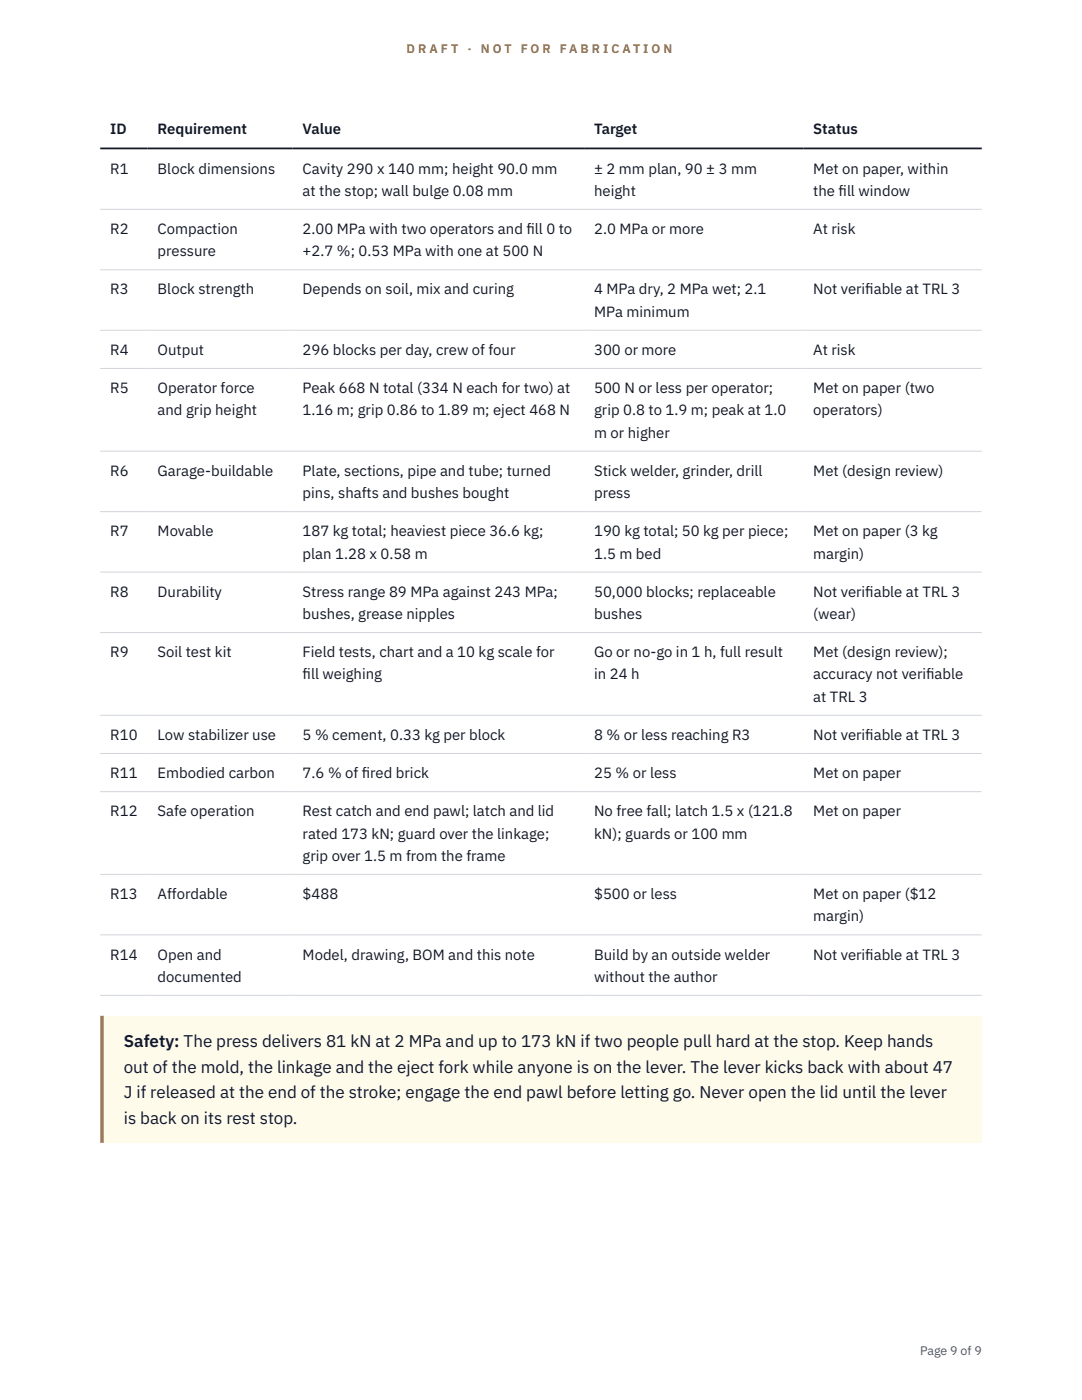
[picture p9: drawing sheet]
<svg xmlns="http://www.w3.org/2000/svg" width="216mm" height="279mm" viewBox="0 0 216 279" stroke-linecap="round" stroke-linejoin="round" font-family="sans-serif">
<defs><g id="words">
<g font-size="3.4" fill="#111827">
<text x="24.7" y="209">Safety: The press delivers 81 kN at 2 MPa and up to 173 kN if two people pull hard at the stop. Keep hands</text>
<text x="24.7" y="214.1">out of the mold, the linkage and the eject fork while anyone is on the lever. The lever kicks back with about 47</text>
<text x="24.7" y="219.2">J if released at the end of the stroke; engage the end pawl before letting go. Never open the lid until the lever</text>
<text x="24.7" y="224.3">is back on its rest stop.</text>
</g>
<g font-size="3" fill="#111827">
<text x="22" y="26.8">ID</text>
<text x="31.5" y="26.8">Requirement</text>
<text x="60.4" y="26.8">Value</text>
<text x="118.6" y="26.8">Target</text>
<text x="162.3" y="26.8">Status</text>
<text x="22" y="34.6">R1</text>
<text x="31.5" y="34.6">Block dimensions</text>
<text x="60.4" y="34.6">Cavity 290 x 140 mm; height 90.0 mm</text>
<text x="118.6" y="34.6">± 2 mm plan, 90 ± 3 mm</text>
<text x="162.3" y="34.6">Met on paper, within</text>
<text x="60.4" y="39.1">at the stop; wall bulge 0.08 mm</text>
<text x="118.6" y="39.1">height</text>
<text x="162.3" y="39.1">the f</text>
<text x="167.3" y="39.1">ill window</text>
<text x="22" y="46.7">R2</text>
<text x="31.5" y="46.7">Compaction</text>
<text x="60.4" y="46.7">2.00 MPa with two operators and f</text>
<text x="105" y="46.7">ill 0 to</text>
<text x="118.6" y="46.7">2.0 MPa or more</text>
<text x="162.3" y="46.7">At risk</text>
<text x="31.5" y="51.1">pressure</text>
<text x="60.4" y="51.1">+2.7 %; 0.53 MPa with one at 500 N</text>
<text x="22" y="58.8">R3</text>
<text x="31.5" y="58.8">Block strength</text>
<text x="60.4" y="58.8">Depends on soil, mix and curing</text>
<text x="118.6" y="58.8">4 MPa dry, 2 MPa wet; 2.1</text>
<text x="162.3" y="58.8">Not verif</text>
<text x="172.7" y="58.8">iable at TRL 3</text>
<text x="118.6" y="63.2">MPa minimum</text>
<text x="22" y="70.8">R4</text>
<text x="31.5" y="70.8">Output</text>
<text x="60.4" y="70.8">296 blocks per day, crew of four</text>
<text x="118.6" y="70.8">300 or more</text>
<text x="162.3" y="70.8">At risk</text>
<text x="22" y="78.5">R5</text>
<text x="31.5" y="78.5">Operator force</text>
<text x="31.5" y="82.9">and grip height</text>
<text x="60.4" y="78.5">Peak 668 N total (334 N each for two) at</text>
<text x="60.4" y="82.9">1.16 m; grip 0.86 to 1.89 m; eject 468 N</text>
<text x="118.6" y="78.5">500 N or less per operator;</text>
<text x="118.6" y="82.9">grip 0.8 to 1.9 m; peak at 1.0</text>
<text x="162.3" y="78.5">Met on paper (two</text>
<text x="162.3" y="82.9">operators)</text>
<text x="118.6" y="87.3">m or higher</text>
<text x="22" y="95">R6</text>
<text x="31.5" y="95">Garage-buildable</text>
<text x="60.4" y="95">Plate, sections, pipe and tube; turned</text>
<text x="118.6" y="95">Stick welder, grinder, drill</text>
<text x="162.3" y="95">Met (design review)</text>
<text x="60.4" y="99.4">pins, shafts and bushes bought</text>
<text x="118.6" y="99.4">press</text>
<text x="22" y="107">R7</text>
<text x="31.5" y="107">Movable</text>
<text x="60.4" y="107">187 kg total; heaviest piece 36.6 kg;</text>
<text x="118.6" y="107">190 kg total; 50 kg per piece;</text>
<text x="162.3" y="107">Met on paper (3 kg</text>
<text x="60.4" y="111.5">plan 1.28 x 0.58 m</text>
<text x="118.6" y="111.5">1.5 m bed</text>
<text x="162.3" y="111.5">margin)</text>
<text x="22" y="119.1">R8</text>
<text x="31.5" y="119.1">Durability</text>
<text x="60.4" y="119.1">Stress range 89 MPa against 243 MPa;</text>
<text x="118.6" y="119.1">50,000 blocks; replaceable</text>
<text x="162.3" y="119.1">Not verif</text>
<text x="172.7" y="119.1">iable at TRL 3</text>
<text x="60.4" y="123.5">bushes, grease nipples</text>
<text x="118.6" y="123.5">bushes</text>
<text x="162.3" y="123.5">(wear)</text>
<text x="22" y="131.2">R9</text>
<text x="31.5" y="131.2">Soil test kit</text>
<text x="60.4" y="131.2">Field tests, chart and a 10 kg scale for</text>
<text x="118.6" y="131.2">Go or no-go in 1 h, full result</text>
<text x="162.3" y="131.2">Met (design review);</text>
<text x="60.4" y="135.6">f</text>
<text x="60.4" y="135.6">ill weighing</text>
<text x="118.6" y="135.6">in 24 h</text>
<text x="162.3" y="135.6">accuracy not verif</text>
<text x="184.8" y="135.6">iable</text>
<text x="162.3" y="140.1">at TRL 3</text>
<text x="22" y="147.7">R10</text>
<text x="31.5" y="147.7">Low stabilizer use</text>
<text x="60.4" y="147.7">5 % cement, 0.33 kg per block</text>
<text x="118.6" y="147.7">8 % or less reaching R3</text>
<text x="162.3" y="147.7">Not verif</text>
<text x="172.7" y="147.7">iable at TRL 3</text>
<text x="22" y="155.3">R11</text>
<text x="31.5" y="155.3">Embodied carbon</text>
<text x="60.4" y="155.3">7.6 % of f</text>
<text x="72.2" y="155.3">ired brick</text>
<text x="118.6" y="155.3">25 % or less</text>
<text x="162.3" y="155.3">Met on paper</text>
<text x="22" y="162.9">R12</text>
<text x="31.5" y="162.9">Safe operation</text>
<text x="60.4" y="162.9">Rest catch and end pawl; latch and lid</text>
<text x="60.4" y="167.4">rated 173 kN; guard over the linkage;</text>
<text x="118.6" y="162.9">No free fall; latch 1.5 x (121.8</text>
<text x="118.6" y="167.4">kN); guards or 100 mm</text>
<text x="162.3" y="162.9">Met on paper</text>
<text x="60.4" y="171.8">grip over 1.5 m from the frame</text>
<text x="22" y="179.4">R13</text>
<text x="31.5" y="179.4">Affordable</text>
<text x="60.4" y="179.4">$488</text>
<text x="118.6" y="179.4">$500 or less</text>
<text x="162.3" y="179.4">Met on paper ($12</text>
<text x="162.3" y="183.9">margin)</text>
<text x="22" y="191.5">R14</text>
<text x="31.5" y="191.5">Open and</text>
<text x="60.4" y="191.5">Model, drawing, BOM and this note</text>
<text x="118.6" y="191.5">Build by an outside welder</text>
<text x="162.3" y="191.5">Not verif</text>
<text x="172.7" y="191.5">iable at TRL 3</text>
<text x="31.5" y="195.9">documented</text>
<text x="118.6" y="195.9">without the author</text>
</g>
<g font-size="2.5" fill="#b45309">
<text x="81.1" y="10.5">D R A F T</text>
<text x="93.3" y="10.5">·</text>
<text x="95.9" y="10.5">N O T</text>
<text x="103.9" y="10.5">F O R</text>
<text x="111.7" y="10.5">F A B R I C A T I O N</text>
</g>
<text font-size="2.5" fill="#4b5563" x="183.6" y="270.3">Page 9 of 9</text>
</g></defs>
<g fill="none" stroke="#d1d5db" stroke-width=".2">
<path d="M20 41.8h175.9M20 53.8h175.9M20 65.9h175.9M20 73.5h175.9M20 90h175.9M20 102.1h175.9M20 114.2h175.9M20 126.2h175.9M20 142.8h175.9M20 150.4h175.9M20 158h175.9M20 174.5h175.9"/>
<path d="M20 186.6h175.9M20 198.6h175.9"/>
</g>
<path d="M20 29.6h175.9" fill="none" stroke="#111827" stroke-width=".35"/>
<path d="M20 202.7h175.9v25.3h-175.9z" fill="#fffbeb"/>
<path d="M20.7 202.7l.1 25.3zM20 202.7h.8v25.3h-.8z" fill-rule="evenodd" fill="#d97706"/>
<use href="#words"/>
</svg>
